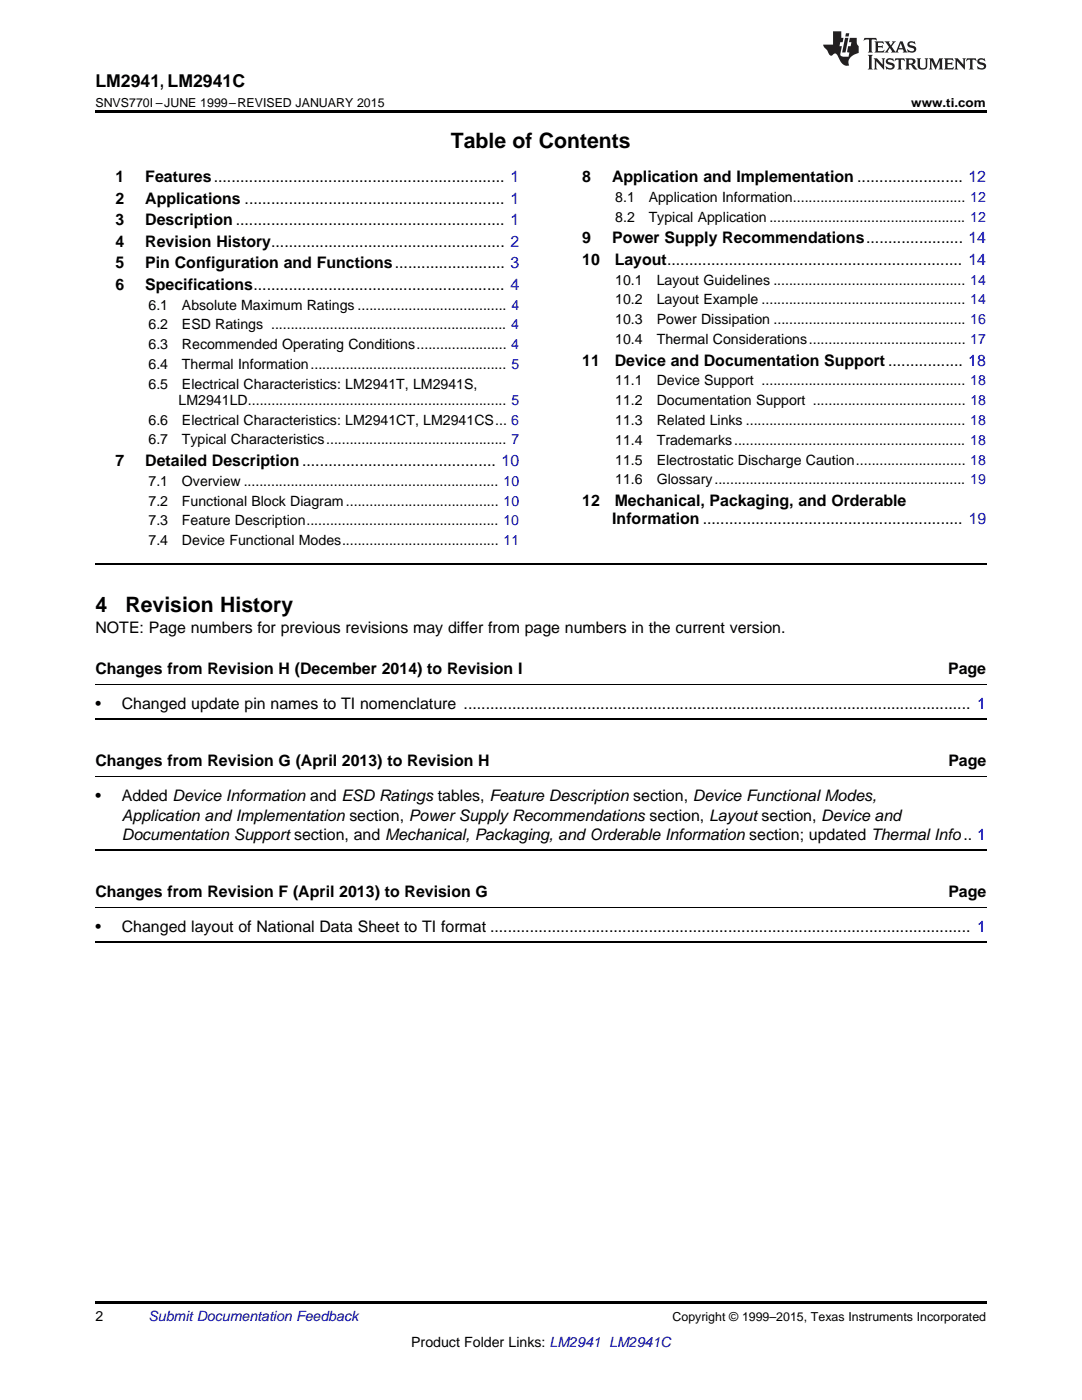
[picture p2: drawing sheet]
<svg xmlns="http://www.w3.org/2000/svg" width="216mm" height="279mm" viewBox="0 0 216 279" stroke-linecap="round" stroke-linejoin="round" font-family="sans-serif">
<defs><g id="words">
<g font-size="4.2">
<text x="90" y="29.6">Table of Contents</text>
<text x="19" y="122.1">4</text>
<text x="25" y="122.1">Revision History</text>
</g>
<text font-size="3.5" x="19" y="17.3">LM2941, LM2941C</text>
<g font-size="3.2">
<text x="23" y="36.3">1</text>
<text x="23" y="40.6">2</text>
<text x="29" y="36.3">Features.................................................................. 1</text>
<text x="29" y="40.6">Applications ........................................................... 1</text>
<text x="116.2" y="36.3">8</text>
<text x="122.1" y="36.3">Application and Implementation ........................ 12</text>
<text x="23" y="44.9">3</text>
<text x="29" y="44.9">Description ............................................................. 1</text>
<text x="23" y="49.2">4</text>
<text x="23" y="53.6">5</text>
<text x="29" y="49.2">Revision History..................................................... 2</text>
<text x="29" y="53.6">Pin Configuration and Functions......................... 3</text>
<text x="116.2" y="48.5">9</text>
<text x="116.2" y="52.8">10</text>
<text x="122.1" y="48.5">Power Supply Recommendations...................... 14</text>
<text x="122.7" y="52.8">Layout................................................................... 14</text>
<text x="23" y="57.9">6</text>
<text x="29" y="57.9">Specifications......................................................... 4</text>
<text x="116.2" y="73">11</text>
<text x="122.7" y="73">Device and Documentation Support ................. 18</text>
<text x="23" y="93">7</text>
<text x="29" y="93">Detailed Description............................................ 10</text>
<text x="116.2" y="101">12</text>
<text x="122.7" y="101">Mechanical, Packaging, and Orderable</text>
<text x="122.2" y="104.5">Information ........................................................... 19</text>
<text x="19" y="126.4">NOTE: Page numbers for previous revisions may differ from page numbers in the current version.</text>
<text x="19" y="134.5">Changes from Revision H (December 2014) to Revision I</text>
<text x="189.2" y="134.5">Page</text>
<text x="19" y="141.6">•</text>
<text x="24.3" y="141.6">Changed update pin names to TI nomenclature ................................................................................................................... 1</text>
<text x="19" y="152.9">Changes from Revision G (April 2013) to Revision H</text>
<text x="189.2" y="152.9">Page</text>
<text x="19" y="159.9">•</text>
<text x="24.3" y="159.9">Added Device Information and ESD Ratings tables, Feature Description section, Device Functional Modes,</text>
<text x="24.3" y="163.8">Application and Implementation section, Power Supply Recommendations section, Layout section, Device and</text>
<text x="24.3" y="167.7">Documentation Support section, and Mechanical, Packaging, and Orderable Information section; updated Thermal Info.. 1</text>
<text x="19" y="179">Changes from Revision F (April 2013) to Revision G</text>
<text x="189.2" y="179">Page</text>
<text x="19" y="186">•</text>
<text x="24.3" y="186">Changed layout of National Data Sheet to TI format ............................................................................................................. 1</text>
</g>
<g font-size="2.8">
<text x="122.8" y="40.3">8.1</text>
<text x="129.4" y="40.3">Application Information............................................ 12</text>
<text x="122.8" y="44.2">8.2</text>
<text x="129.4" y="44.2">Typical Application .................................................. 12</text>
<text x="122.8" y="56.8">10.1</text>
<text x="131" y="56.8">Layout Guidelines ................................................. 14</text>
<text x="29.6" y="61.8">6.1</text>
<text x="29.6" y="65.8">6.2</text>
<text x="36.3" y="61.8">Absolute Maximum Ratings ...................................... 4</text>
<text x="36.3" y="65.8">ESD Ratings ............................................................ 4</text>
<text x="122.8" y="60.7">10.2</text>
<text x="122.8" y="64.7">10.3</text>
<text x="131" y="60.7">Layout Example .................................................... 14</text>
<text x="131" y="64.7">Power Dissipation ................................................. 16</text>
<text x="29.6" y="69.7">6.3</text>
<text x="36.3" y="69.7">Recommended Operating Conditions....................... 4</text>
<text x="122.8" y="68.7">10.4</text>
<text x="131" y="68.7">Thermal Considerations........................................ 17</text>
<text x="29.6" y="73.7">6.4</text>
<text x="29.6" y="77.6">6.5</text>
<text x="36.3" y="73.7">Thermal Information.................................................. 5</text>
<text x="36.3" y="77.6">Electrical Characteristics: LM2941T, LM2941S,</text>
<text x="122.8" y="76.9">11.1</text>
<text x="131" y="76.9">Device Support .................................................... 18</text>
<text x="35.6" y="80.8">LM2941LD.................................................................. 5</text>
<text x="122.8" y="80.9">11.2</text>
<text x="131" y="80.9">Documentation Support ....................................... 18</text>
<text x="29.6" y="84.7">6.6</text>
<text x="29.6" y="88.7">6.7</text>
<text x="36.3" y="84.7">Electrical Characteristics: LM2941CT, LM2941CS... 6</text>
<text x="36.3" y="88.7">Typical Characteristics.............................................. 7</text>
<text x="122.8" y="84.8">11.3</text>
<text x="122.8" y="88.8">11.4</text>
<text x="131" y="84.8">Related Links ........................................................ 18</text>
<text x="131" y="88.8">Trademarks........................................................... 18</text>
<text x="122.8" y="92.7">11.5</text>
<text x="131" y="92.7">Electrostatic Discharge Caution............................ 18</text>
<text x="29.6" y="96.9">7.1</text>
<text x="29.6" y="100.9">7.2</text>
<text x="36.3" y="96.9">Overview ................................................................. 10</text>
<text x="36.3" y="100.9">Functional Block Diagram....................................... 10</text>
<text x="122.8" y="96.7">11.6</text>
<text x="131" y="96.7">Glossary................................................................ 19</text>
<text x="29.6" y="104.8">7.3</text>
<text x="36.3" y="104.8">Feature Description................................................. 10</text>
<text x="29.6" y="108.8">7.4</text>
<text x="36.3" y="108.8">Device Functional Modes........................................ 11</text>
<text x="19" y="263.6">2</text>
<text x="82.1" y="268.9">Product Folder Links: LM2941 LM2941C</text>
</g>
<text font-size="2.8" fill="#0000c8" x="29.6" y="263.6">Submit Documentation Feedback</text>
<g font-size="2.5">
<text x="19" y="21.4">SNVS770I –JUNE 1999–REVISED JANUARY 2015</text>
<text x="181.8" y="21.4">www.ti.com</text>
<text x="134.2" y="263.6">Copyright © 1999–2015, Texas Instruments Incorporated</text>
</g>
</g></defs>
<path d="M19 22h177.8v.5h-177.8zM19 259.7h177.8v.5h-177.8z" fill="#000"/>
<path d="M19 112.5h177.8M19 143.5h177.8M19 169.6h177.8M19 188h177.8" fill="none" stroke="#000" stroke-width=".35"/>
<path d="M19 136.6h177.8M19 154.9h177.8M19 181h177.8" fill="none" stroke="#000" stroke-width=".2"/>
<g fill="#231f20">
<path d="M172.5 7.6l-.1 .5 .4-.2h.6v.1v2.1l-.2 .4h.9l-.2-.4v-2.1l.1-.1h.5l.5 .2-.2-.5zM174.5 8.3l.2 .3v1.5l-.2 .4h1.8l.2-.6a1.04 1.04 0 0 1-1.3 .2v-.7h.6l.3 .2v-.6l-.3 .2h-.6v-.6l.8-.1 .4 .3-.2-.5zM176.5 8.3l.9 1.1-.9 1.1h.8l-.2-.2 .4-.7 .5 .7-.2 .2h1.5l-.2-.2 .2-.4h.9l.1 .4-.2 .2h1l-.3-.3-.7-1.9h-.5l-.9 2-.8-1 .9-1h-.8l.1 .3-.4 .5-.3-.6 .1-.2zM179.7 8.6l.4 1h-.7zM181.3 8.4a.63 .63 0 0 0-.2 .7 .63 .63 0 0 0 .6 .4l.6 .2 .1 .2a.75 .75 0 0 1-.7 .4 .75 .75 0 0 1-.6-.5l.1 .7 .1-.1a1.11 1.11 0 0 0 1.5-.6 1.13 1.13 0 0 0-1.2-.8l-.1-.4a1.04 1.04 0 0 1 1.2 .2l-.2-.5-.2 .1-.4-.2zM173.2 10.9l.2 .4v2.2l-.2 .4h1l-.3-.4v-2.2l.3-.4zM174.3 11.6l.3 .4v1.5l-.3 .4h.8l-.2-.4v-1.3l1.5 1.7v-1.9l.2-.4h-.7l.2 .4v.9l-1.1-1.3zM177 11.8a.62 .62 0 0 0-.2 .7 .62 .62 0 0 0 .6 .4l.6 .1 .1 .3a.76 .76 0 0 1-.7 .3 .76 .76 0 0 1-.7-.4l.2 .7 .1-.1a1.11 1.11 0 0 0 1.5-.6 1.13 1.13 0 0 0-1.2-.8l-.1-.4a1.04 1.04 0 0 1 1.2 .2l-.2-.6-.2 .1-.5-.1zM178.7 11.6l-.2 .6a.61 .61 0 0 1 .8-.3v1.6l-.2 .4h.9l-.2-.4v-1.6a.63 .63 0 0 1 .7 .3l-.1-.6zM180.6 11.6l.3 .4v1.5l-.3 .4h1l-.2-.2-.1-.8 .6 .2a.76 .76 0 0 0 1.2 .7l-1-1a.58 .58 0 0 0 .6-.5 .58 .58 0 0 0-.5-.6zM181.4 11.9h.1a.45 .45 0 0 1 .5 .1 .45 .45 0 0 1 .1 .5l-.8 .2zM182.9 11.6l.2 .2a2.17 2.17 0 0 0 .3 1.9 .99 .99 0 0 0 1.6-.6v-1.1l.2-.4h-.7l.2 .2a1.92 1.92 0 0 1-.2 1.8 .6 .6 0 0 1-.9-.5v-1.1l.2-.4zM185.4 11.6l.2 .4v1.5l-.2 .4h.7l-.2-.4v-1.4l.8 1.8 .8-1.8v1.4l-.2 .4h.9l-.2-.4v-1.5l.2-.4h-.8l-.6 1.5-.6-1.5zM188.4 11.6l.2 .4v1.5l-.2 .4h1.8l.1-.6a1.04 1.04 0 0 1-1.2 .1v-.6h.5l.4 .2v-.6l-.4 .2h-.5v-.7h.8l.3 .3-.1-.6zM190.5 11.6l.2 .4v1.5l-.2 .4h.7l-.2-.4v-1.3l1.5 1.7v-1.9l.2-.4h-.7l.2 .4v.9l-1.1-1.3zM192.9 11.6l-.1 .6a.61 .61 0 0 1 .7-.3l.1 1.6-.3 .4h1l-.3-.4 .1-1.6a.63 .63 0 0 1 .7 .3l-.1-.6zM195.2 11.8a.62 .62 0 0 0-.2 .7 .62 .62 0 0 0 .6 .4l.6 .1 .1 .3a.76 .76 0 0 1-.7 .3 .76 .76 0 0 1-.6-.4l.1 .7 .1-.1a1.11 1.11 0 0 0 1.6-.6 1.13 1.13 0 0 0-1.3-.8l-.1-.4a1.04 1.04 0 0 1 1.2 .2l-.1-.6-.2 .1-.5-.1z"/>
<path d="M166.2 6.3v2.6h-1.9v.4l.8 .9a.91 .91 0 0 0 1 .8 .56 .56 0 0 1 .5-.3 .56 .56 0 0 1 .5 .3l.4 .8a1.53 1.53 0 0 0 1.9 1.2 1.54 1.54 0 0 1 1-2.1l.9-.3v-1.4a1.52 1.52 0 0 1-.4-1.6h-1.3l-.2 .8h.5l-.2 .8h-.5l-.1 1v.2l.4 .1-.2 .8a1.93 1.93 0 0 1-1.6-.3l.3-1.8h-.5l.2-.8h.4l.2-.8h-.4v-1.3zM168.6 7.6l-.6 2.9h.7l.6-2.9zM168.8 6.6l-.1 .7h.6l.2-.7z"/>
</g>
<use href="#words"/>
</svg>
